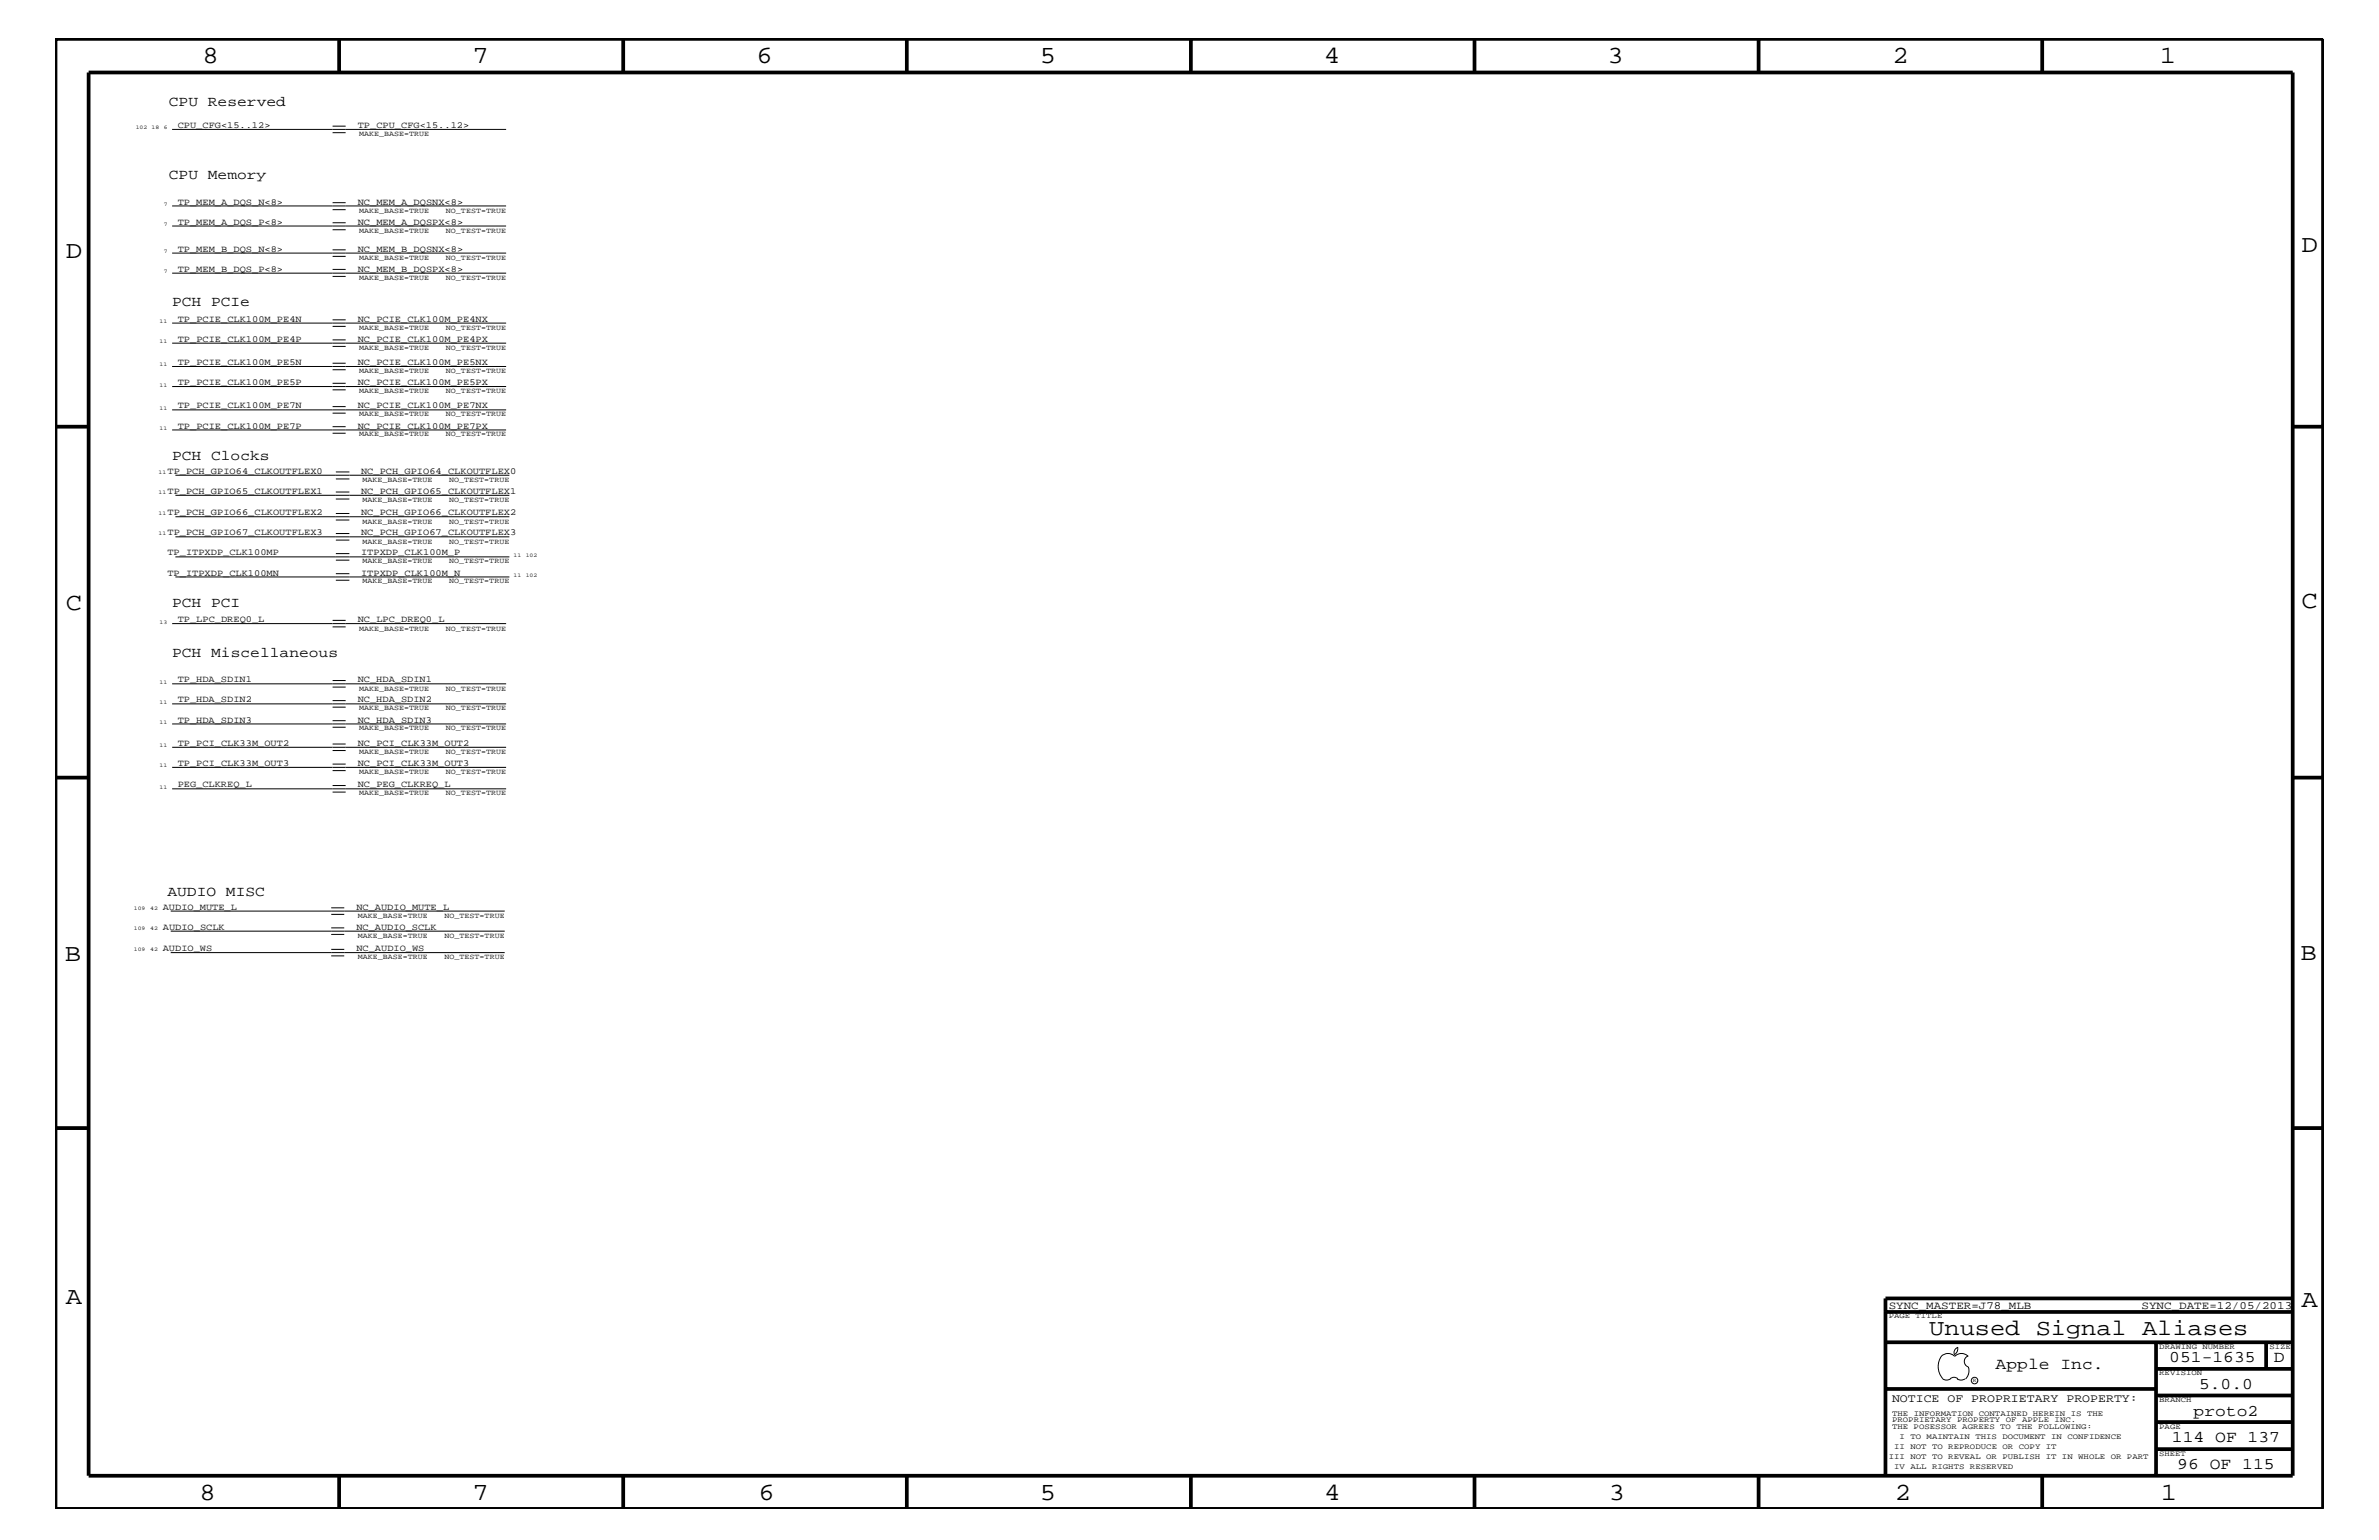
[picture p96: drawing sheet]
<svg xmlns="http://www.w3.org/2000/svg" width="432mm" height="279mm" viewBox="0 0 432 279" stroke-linecap="round" stroke-linejoin="round" font-family="sans-serif">
<defs><g id="words">
<g font-size="4.5">
<text x="36.7" y="11.5">8</text>
<text x="85.8" y="11.5">7</text>
<text x="137.3" y="11.5">6</text>
<text x="188.7" y="11.5">5</text>
<text x="240.3" y="11.5">4</text>
<text x="291.8" y="11.5">3</text>
<text x="343.5" y="11.5">2</text>
<text x="392" y="11.5">1</text>
<text x="11.9" y="46.8">D</text>
<text x="417.7" y="45.7">D</text>
<text x="11.9" y="110.6">C</text>
<text x="417.7" y="110.3">C</text>
<text x="11.8" y="174.3">B</text>
<text x="417.6" y="174.2">B</text>
<text x="11.9" y="236.7">A</text>
<text x="417.7" y="237.1">A</text>
<text x="36.2" y="272.1">8</text>
<text x="85.8" y="272.1">7</text>
<text x="137.7" y="272.1">6</text>
<text x="188.7" y="272.1">5</text>
<text x="240.4" y="272.1">4</text>
<text x="292" y="272.1">3</text>
<text x="343.9" y="272.1">2</text>
<text x="392.2" y="272.1">1</text>
</g>
<text font-size="4.1" x="350.2" y="242.3">Unused Signal Aliases</text>
<g font-size="3">
<text x="362.2" y="248.4">Apple Inc.</text>
<text x="393.7" y="247.1">051-1635</text>
<text x="399.2" y="252">5.0.0</text>
<text x="412.7" y="247.1">D</text>
<text x="398.1" y="256.8">proto2</text>
<text x="394.2" y="261.6">114 OF 137</text>
<text x="395.2" y="266.6">96 OF 115</text>
</g>
<g font-size="2.6">
<text x="30.6" y="19.2">CPU Reserved</text>
<text x="30.6" y="32.5">CPU Memory</text>
<text x="31.2" y="55.6">PCH PCIe</text>
<text x="31.2" y="83.5">PCH Clocks</text>
<text x="31.2" y="110.2">PCH PCI</text>
<text x="31.2" y="119.2">PCH Miscellaneous</text>
<text x="30.4" y="162.5">AUDIO MISC</text>
</g>
<text font-size="2.1" x="343.4" y="254.4">NOTICE OF PROPRIETARY PROPERTY:</text>
<g font-size="2">
<text x="342.8" y="237.4">SYNC_MASTER=J78_MLB</text>
<text x="388.7" y="237.4">SYNC_DATE=12/05/2013</text>
</g>
<g font-size="1.7">
<text x="32.3" y="23.2">CPU_CFG&lt;15..12&gt;</text>
<text x="64.9" y="23.2">TP_CPU_CFG&lt;15..12&gt;</text>
<text x="32.3" y="40.8">TP_MEM_A_DQS_P&lt;8&gt;</text>
<text x="32.3" y="37.2">TP_MEM_A_DQS_N&lt;8&gt;</text>
<text x="64.9" y="40.8">NC_MEM_A_DQSPX&lt;8&gt;</text>
<text x="64.9" y="37.2">NC_MEM_A_DQSNX&lt;8&gt;</text>
<text x="32.3" y="45.7">TP_MEM_B_DQS_N&lt;8&gt;</text>
<text x="64.9" y="45.7">NC_MEM_B_DQSNX&lt;8&gt;</text>
<text x="32.3" y="49.3">TP_MEM_B_DQS_P&lt;8&gt;</text>
<text x="64.9" y="49.3">NC_MEM_B_DQSPX&lt;8&gt;</text>
<text x="32.3" y="58.4">TP_PCIE_CLK100M_PE4N</text>
<text x="64.9" y="58.4">NC_PCIE_CLK100M_PE4NX</text>
<text x="32.3" y="62">TP_PCIE_CLK100M_PE4P</text>
<text x="64.9" y="62">NC_PCIE_CLK100M_PE4PX</text>
<text x="32.3" y="69.9">TP_PCIE_CLK100M_PE5P</text>
<text x="32.3" y="66.2">TP_PCIE_CLK100M_PE5N</text>
<text x="64.9" y="69.9">NC_PCIE_CLK100M_PE5PX</text>
<text x="64.9" y="66.2">NC_PCIE_CLK100M_PE5NX</text>
<text x="32.3" y="74.1">TP_PCIE_CLK100M_PE7N</text>
<text x="32.3" y="77.8">TP_PCIE_CLK100M_PE7P</text>
<text x="64.9" y="77.8">NC_PCIE_CLK100M_PE7PX</text>
<text x="64.9" y="74.1">NC_PCIE_CLK100M_PE7NX</text>
<text x="30.4" y="86">TP_PCH_GPIO64_CLKOUTFLEX0</text>
<text x="30.4" y="89.7">TP_PCH_GPIO65_CLKOUTFLEX1</text>
<text x="65.5" y="86">NC_PCH_GPIO64_CLKOUTFLEX0</text>
<text x="65.5" y="89.7">NC_PCH_GPIO65_CLKOUTFLEX1</text>
<text x="30.4" y="93.5">TP_PCH_GPIO66_CLKOUTFLEX2</text>
<text x="65.5" y="93.5">NC_PCH_GPIO66_CLKOUTFLEX2</text>
<text x="30.4" y="97.1">TP_PCH_GPIO67_CLKOUTFLEX3</text>
<text x="30.4" y="100.8">TP_ITPXDP_CLK100MP</text>
<text x="65.5" y="97.1">NC_PCH_GPIO67_CLKOUTFLEX3</text>
<text x="65.5" y="100.8">ITPXDP_CLK100M_P</text>
<text x="30.4" y="104.4">TP_ITPXDP_CLK100MN</text>
<text x="65.5" y="104.4">ITPXDP_CLK100M_N</text>
<text x="32.3" y="112.9">TP_LPC_DREQ0_L</text>
<text x="64.9" y="112.9">NC_LPC_DREQ0_L</text>
<text x="32.3" y="123.8">TP_HDA_SDIN1</text>
<text x="64.9" y="123.8">NC_HDA_SDIN1</text>
<text x="32.3" y="131.1">TP_HDA_SDIN3</text>
<text x="32.3" y="127.5">TP_HDA_SDIN2</text>
<text x="64.9" y="127.5">NC_HDA_SDIN2</text>
<text x="64.9" y="131.1">NC_HDA_SDIN3</text>
<text x="32.3" y="135.3">TP_PCI_CLK33M_OUT2</text>
<text x="64.9" y="135.3">NC_PCI_CLK33M_OUT2</text>
<text x="32.3" y="139">TP_PCI_CLK33M_OUT3</text>
<text x="32.3" y="142.9">PEG_CLKREQ_L</text>
<text x="64.9" y="139">NC_PCI_CLK33M_OUT3</text>
<text x="64.9" y="142.9">NC_PEG_CLKREQ_L</text>
<text x="29.5" y="165">AUDIO_MUTE_L</text>
<text x="64.7" y="165">NC_AUDIO_MUTE_L</text>
<text x="29.5" y="172.6">AUDIO_WS</text>
<text x="29.5" y="168.7">AUDIO_SCLK</text>
<text x="64.7" y="168.7">NC_AUDIO_SCLK</text>
<text x="64.7" y="172.6">NC_AUDIO_WS</text>
</g>
<g font-size="1.4">
<text x="65.2" y="24.7">MAKE_BASE=TRUE</text>
<text x="65.2" y="38.6">MAKE_BASE=TRUE</text>
<text x="80.9" y="38.6">NO_TEST=TRUE</text>
<text x="65.2" y="42.3">MAKE_BASE=TRUE</text>
<text x="65.2" y="47.1">MAKE_BASE=TRUE</text>
<text x="80.9" y="42.3">NO_TEST=TRUE</text>
<text x="80.9" y="47.1">NO_TEST=TRUE</text>
<text x="65.2" y="50.7">MAKE_BASE=TRUE</text>
<text x="80.9" y="50.7">NO_TEST=TRUE</text>
<text x="65.2" y="59.8">MAKE_BASE=TRUE</text>
<text x="80.9" y="59.8">NO_TEST=TRUE</text>
<text x="65.2" y="63.4">MAKE_BASE=TRUE</text>
<text x="80.9" y="63.4">NO_TEST=TRUE</text>
<text x="65.2" y="71.3">MAKE_BASE=TRUE</text>
<text x="65.2" y="67.7">MAKE_BASE=TRUE</text>
<text x="80.9" y="71.3">NO_TEST=TRUE</text>
<text x="80.9" y="67.7">NO_TEST=TRUE</text>
<text x="65.2" y="75.6">MAKE_BASE=TRUE</text>
<text x="80.9" y="75.6">NO_TEST=TRUE</text>
<text x="65.2" y="79.2">MAKE_BASE=TRUE</text>
<text x="80.9" y="79.2">NO_TEST=TRUE</text>
<text x="65.8" y="87.5">MAKE_BASE=TRUE</text>
<text x="81.5" y="87.5">NO_TEST=TRUE</text>
<text x="65.8" y="95">MAKE_BASE=TRUE</text>
<text x="65.8" y="91.1">MAKE_BASE=TRUE</text>
<text x="81.5" y="95">NO_TEST=TRUE</text>
<text x="81.5" y="91.1">NO_TEST=TRUE</text>
<text x="65.8" y="98.7">MAKE_BASE=TRUE</text>
<text x="81.5" y="98.7">NO_TEST=TRUE</text>
<text x="65.8" y="102.2">MAKE_BASE=TRUE</text>
<text x="65.8" y="105.9">MAKE_BASE=TRUE</text>
<text x="81.5" y="102.2">NO_TEST=TRUE</text>
<text x="81.5" y="105.9">NO_TEST=TRUE</text>
<text x="65.2" y="114.4">MAKE_BASE=TRUE</text>
<text x="80.9" y="114.4">NO_TEST=TRUE</text>
<text x="65.2" y="125.3">MAKE_BASE=TRUE</text>
<text x="80.9" y="125.3">NO_TEST=TRUE</text>
<text x="65.2" y="128.9">MAKE_BASE=TRUE</text>
<text x="80.9" y="128.9">NO_TEST=TRUE</text>
<text x="65.2" y="136.8">MAKE_BASE=TRUE</text>
<text x="65.2" y="132.5">MAKE_BASE=TRUE</text>
<text x="80.9" y="136.8">NO_TEST=TRUE</text>
<text x="80.9" y="132.5">NO_TEST=TRUE</text>
<text x="65.2" y="140.4">MAKE_BASE=TRUE</text>
<text x="80.9" y="140.4">NO_TEST=TRUE</text>
<text x="65.2" y="144.3">MAKE_BASE=TRUE</text>
<text x="80.9" y="144.3">NO_TEST=TRUE</text>
<text x="64.9" y="166.5">MAKE_BASE=TRUE</text>
<text x="80.7" y="166.5">NO_TEST=TRUE</text>
<text x="64.9" y="170.1">MAKE_BASE=TRUE</text>
<text x="80.7" y="170.1">NO_TEST=TRUE</text>
<text x="64.9" y="174">MAKE_BASE=TRUE</text>
<text x="80.7" y="174">NO_TEST=TRUE</text>
<text x="342.8" y="239.2">PAGE TITLE</text>
<text x="391.9" y="244.7">DRAWING NUMBER</text>
<text x="411.9" y="244.7">SIZE</text>
<text x="391.9" y="249.5">REVISION</text>
<text x="343.4" y="256.8">THE INFORMATION CONTAINED HEREIN IS THE</text>
<text x="391.9" y="254.4">BRANCH</text>
<text x="343.4" y="258">PROPRIETARY PROPERTY OF APPLE INC.</text>
<text x="343.4" y="259.3">THE POSESSOR AGREES TO THE FOLLOWING:</text>
<text x="343.8" y="262.9">II NOT TO REPRODUCE OR COPY IT</text>
<text x="344.8" y="261.1">I TO MAINTAIN THIS DOCUMENT IN CONFIDENCE</text>
<text x="391.9" y="259.3">PAGE</text>
<text x="342.8" y="264.7">III NOT TO REVEAL OR PUBLISH IT IN WHOLE OR PART</text>
<text x="343.8" y="266.6">IV ALL RIGHTS RESERVED</text>
<text x="391.9" y="264.1">SHEET</text>
</g>
<g font-size="1">
<text x="24.6" y="23.5">102</text>
<text x="27.5" y="23.5">18</text>
<text x="29.7" y="23.5">6</text>
<text x="29.7" y="41">7</text>
<text x="29.7" y="37.4">7</text>
<text x="29.7" y="45.9">7</text>
<text x="29.7" y="49.6">7</text>
<text x="29" y="58.6">11</text>
<text x="29" y="62.3">11</text>
<text x="29" y="70.1">11</text>
<text x="29" y="66.5">11</text>
<text x="29" y="74.4">11</text>
<text x="29" y="78">11</text>
<text x="28.8" y="86">11</text>
<text x="28.8" y="89.7">11</text>
<text x="28.8" y="93.5">11</text>
<text x="28.8" y="97.1">11</text>
<text x="93.2" y="101">11</text>
<text x="95.4" y="101">102</text>
<text x="93.2" y="104.7">11</text>
<text x="95.4" y="104.7">102</text>
<text x="29" y="113.1">13</text>
<text x="29" y="124.1">11</text>
<text x="29" y="131.3">11</text>
<text x="29" y="127.7">11</text>
<text x="29" y="135.6">11</text>
<text x="29" y="139.2">11</text>
<text x="29" y="143.1">11</text>
<text x="24.3" y="165">109</text>
<text x="27.3" y="165">42</text>
<text x="24.3" y="172.6">109</text>
<text x="24.3" y="168.7">109</text>
<text x="27.3" y="172.6">42</text>
<text x="27.3" y="168.7">42</text>
<text x="358.1" y="250.7">R</text>
</g>
</g></defs>
<g fill="none" stroke="#000" stroke-width=".18">
<path d="M31.2 23.5h60.7M31.2 37.4h60.7M60.4 24.1h2.3M60.4 22.9h2.3M60.4 38h2.3M60.4 36.8h2.3M31.2 41h60.7M31.2 49.6h60.7M31.2 58.6h60.7M31.2 45.9h60.7M60.4 41.7h2.3M60.4 40.4h2.3"/>
<path d="M60.4 50.2h2.3M60.4 48.9h2.3M60.4 59.2h2.3M60.4 58h2.3M60.4 46.5h2.3M60.4 45.3h2.3M31.2 66.5h60.7M31.2 70.1h60.7M31.2 74.4h60.7M31.2 78h60.7M31.2 62.3h60.7M60.4 67.1h2.3"/>
<path d="M60.4 65.9h2.3M60.4 70.7h2.3M60.4 69.5h2.3M60.4 75h2.3M60.4 73.8h2.3M60.4 78.6h2.3M60.4 77.4h2.3M60.4 62.9h2.3M60.4 61.7h2.3M31.8 97.4h60.7M31.8 93.8h60.7M31.8 89.9h60.7"/>
<path d="M31.8 86.2h60.7M61 98h2.4M61 96.8h2.4M61 94.3h2.4M61 93.2h2.4M61 90.5h2.4M61 89.3h2.4M61 86.9h2.4M61 85.6h2.4M31.2 113.1h60.7M31.8 104.7h60.7M31.8 101h60.7"/>
<path d="M60.4 113.7h2.3M60.4 112.6h2.3M61 105.3h2.4M61 104.1h2.4M61 101.6h2.4M61 100.4h2.4M31.2 127.7h60.7M31.2 131.3h60.7M31.2 124.1h60.7M31.2 139.2h60.7M31.2 135.6h60.7M60.4 128.3h2.3"/>
<path d="M60.4 127.1h2.3M60.4 131.9h2.3M60.4 130.8h2.3M60.4 124.7h2.3M60.4 123.5h2.3M60.4 139.8h2.3M60.4 138.6h2.3M60.4 136.2h2.3M60.4 135h2.3M31.2 143.1h60.7M60.4 143.7h2.3M60.4 142.5h2.3"/>
<path d="M31 168.9h60.6M31 172.8h60.6M31 165.3h60.6M60.1 169.5h2.4M60.1 168.3h2.4M60.1 173.4h2.4M60.1 172.2h2.4M60.1 165.9h2.4M60.1 164.7h2.4M352.3 246.1a1.72 1.72 0 0 1 2.5 0 1.69 1.69 0 0 1 2.4 0M352.4 246a3.2 3.2 0 0 0 .4 4.3l.8 .1 .4-.2M354 250.2l.7-.3 .7 .3"/>
<path d="M355.2 250.2l.7 .2 .7-.2M355.3 244.4v.3a1.18 1.18 0 0 1-.6 1.1M355.4 244.4a.99 .99 0 0 0-.6 1.4M357.2 246a1.04 1.04 0 0 0-.7 1 1.04 1.04 0 0 0 .7 1M357.3 248l.1 .7a2.11 2.11 0 0 1-.6 1.5"/>
<circle cx="358.4" cy="250.5" r=".59"/>
</g>
<g fill="none" stroke="#000" stroke-width=".68" stroke-linecap="butt">
<path d="M10.1 7.1h411.5v266.7h-411.5zM16.1 13.2h400v254.5h-400zM61.6 7.1v6.1M113.1 7.1v6.1M164.6 7.1v6.1M216.2 7.1v6.1M267.6 7.1v6.1M319.2 7.1v6.1M370.7 7.1v6.1M10.1 77.4h6M416.1 77.4h5.5M10.1 141.1h6"/>
<path d="M416.1 141.1h5.5M10.1 204.7h6M416.1 204.7h5.5M342.2 238h73.9M416.1 235.6h-73.9v32.1M342.2 243.5h73.9M342.2 252h49.1M391.3 248.4h24.8M391.3 243.5v24.2M391.3 258h24.8M391.3 253.2h24.8M411.3 243.5v4.9"/>
<path d="M61.6 267.7v6.1M113.1 267.7v6.1M164.6 267.7v6.1M216.2 268v5.8M267.6 267.7v6.1M319.2 267.7v6.1M370.7 267.7v6.1M391.3 262.9h24.8"/>
</g>
<use href="#words"/>
</svg>
